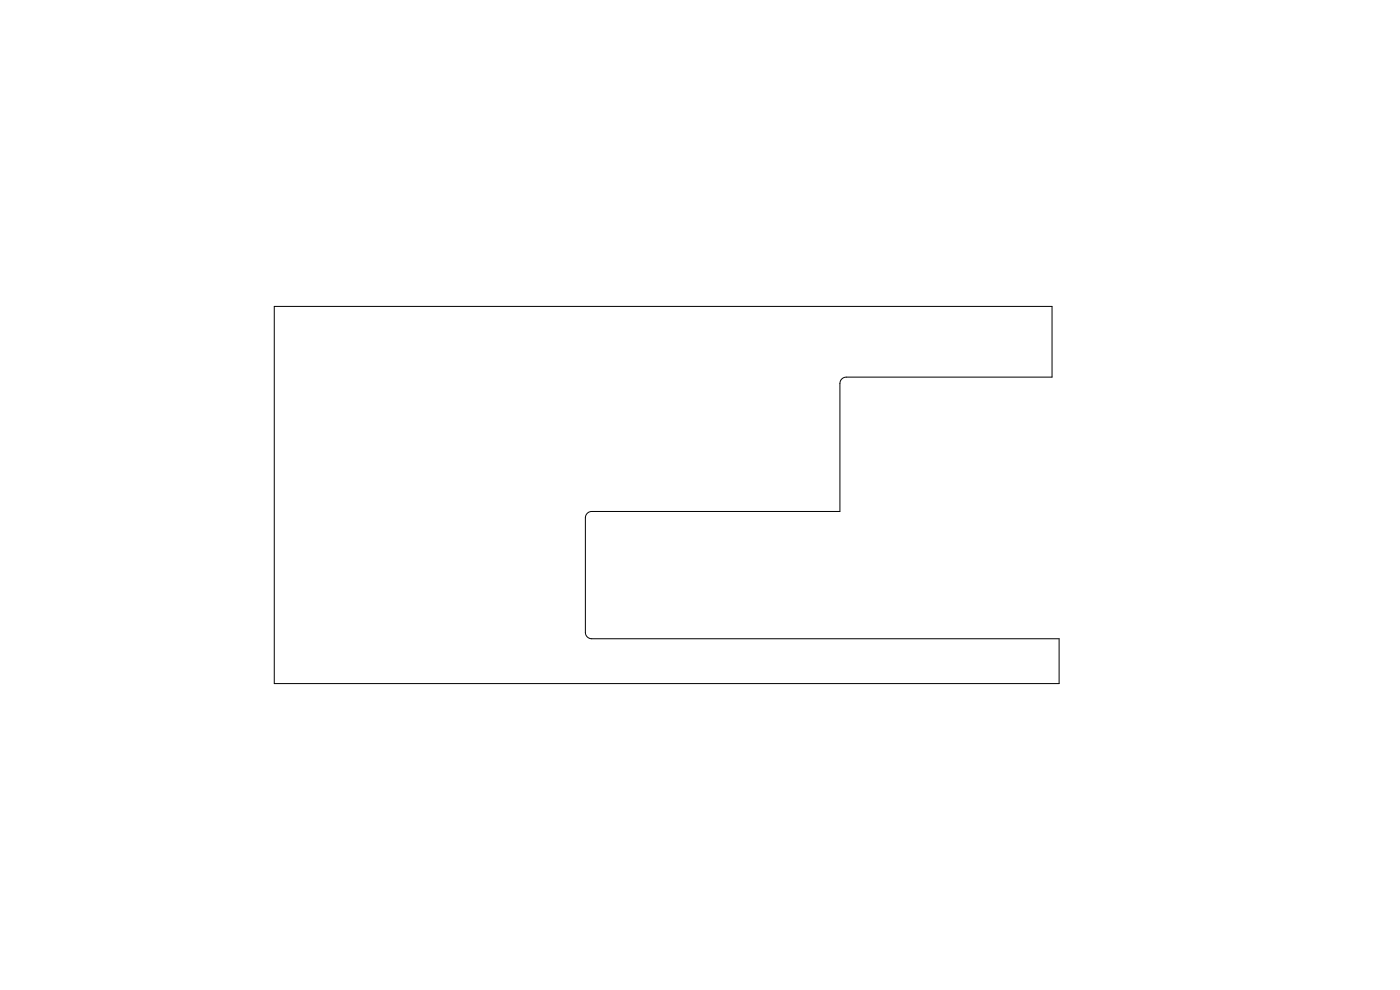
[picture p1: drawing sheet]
<svg xmlns="http://www.w3.org/2000/svg" width="297mm" height="210mm" viewBox="0 0 297 210" stroke-linecap="round" stroke-linejoin="round" font-family="sans-serif">
<path d="M58.2 65h165v15h-43.7a1.35 1.35 0 0 0-1.3 1.3v27.2h-52.7a1.35 1.35 0 0 0-1.3 1.3v24.3a1.35 1.35 0 0 0 1.3 1.4h99.2v9.5h-166.5z" fill="none" stroke="#000" stroke-width=".21"/>
</svg>
